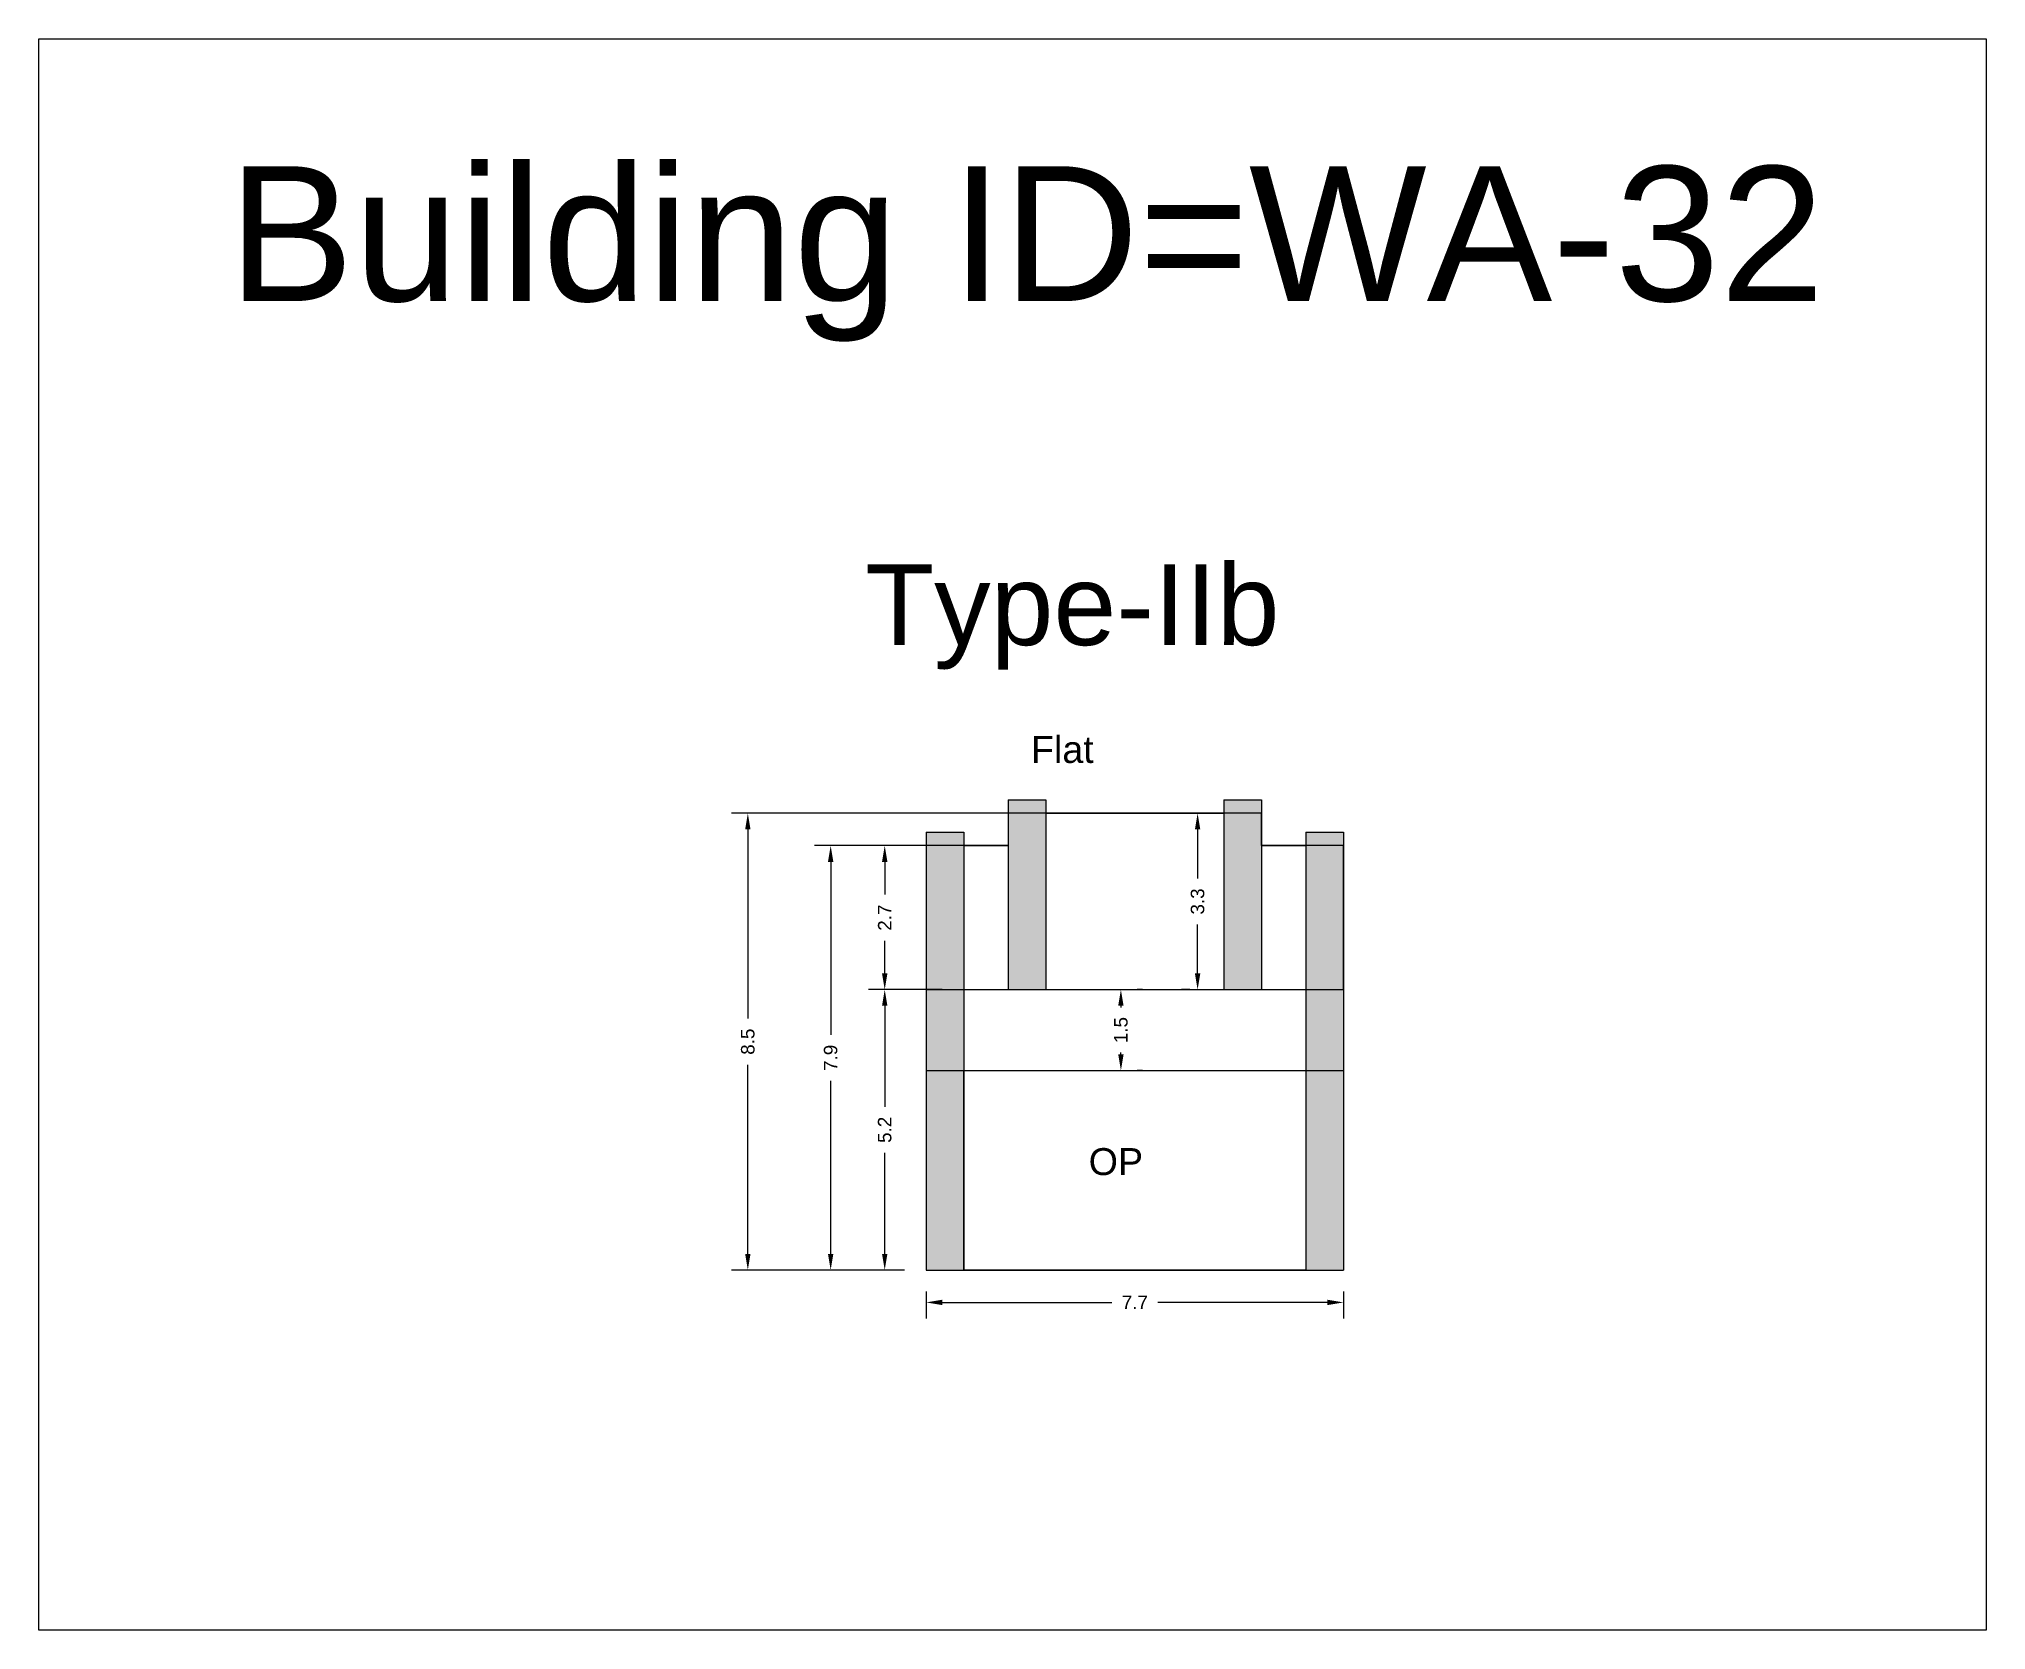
# Model space of a CAD drawing. Header units: metres. Extents: x 3416649 to 3417136, y -6712926 to -6712690.
# Drawn here: x 3416685.8 to 3416721.91, y -6712880.05 to -6712850.54 of the extents above; entities that cross this region are included whole.
import ezdxf

# ---------------------------------------------------------------- set-up
doc = ezdxf.new("R2010")
doc.units = ezdxf.units.M
doc.linetypes.add('ACAD_ISO02W100', pattern=[15, 12, -3])
doc.layers.add('Dotted', color=7, linetype='ACAD_ISO02W100', plot=False)
doc.styles.get("Standard").update_dxf_attribs({"font": 'arial.ttf'})
doc.dimstyles.new('ISO-25', dxfattribs={"dimtxt": 0.25, "dimasz": 0.3, "dimexe": 0.3, "dimexo": 0.4, "dimgap": 0.2, "dimtad": 0, "dimdec": 1, "dimdsep": 46, "dimtxsty": 'Standard', "dimcen": 2.5, "dimadec": 0, "dimazin": 0, "dimtfac": 1, "dimtdec": 1, "dimtmove": 0, "dimatfit": 3, "dimfxl": 1, "dimarcsym": 0})

# ---------------------------------------------------------------- blocks, each defined once
blk = doc.blocks.new('*D255')
at = {"color": 0, "lineweight": -2, "transparency": 16777216}
for p, q in [((3416707.14, -6712864.903), (3416706.985, -6712864.903)), ((3416707.285, -6712865.203), (3416707.285, -6712866.11)), ((3416707.285, -6712867.873), (3416707.285, -6712866.965)), ((3416707.14, -6712868.173), (3416706.985, -6712868.173))]:
    blk.add_line(p, q, dxfattribs=at)
at = {"color": 0, "transparency": 16777216}
for points in [[(3416707.235, -6712865.203), (3416707.335, -6712865.203), (3416707.285, -6712864.903)], [(3416707.235, -6712867.873), (3416707.335, -6712867.873), (3416707.285, -6712868.173)]]:
    blk.add_solid(points, dxfattribs=at)
at = {"layer": 'Defpoints', "color": 0, "transparency": 16777216}
for p in [(3416707.285, -6712864.903), (3416707.54, -6712864.903), (3416707.54, -6712868.173)]:
    blk.add_point(p, dxfattribs=at)
at = {"color": 0, "transparency": 16777216, "insert": (3416707.285, -6712866.538), "char_height": 0.25, "attachment_point": 5, "rotation": 90}
blk.add_mtext('3.3', dxfattribs=at)
blk = doc.blocks.new('*D256')
at = {"color": 0, "lineweight": -2, "transparency": 16777216}
for p, q in [((3416706.263, -6712868.173), (3416706.163, -6712868.173)), ((3416705.863, -6712868.473), (3416705.863, -6712868.506)), ((3416705.863, -6712869.373), (3416705.863, -6712869.34)), ((3416706.263, -6712869.673), (3416706.163, -6712869.673))]:
    blk.add_line(p, q, dxfattribs=at)
at = {"color": 0, "transparency": 16777216}
for points in [[(3416705.813, -6712868.473), (3416705.913, -6712868.473), (3416705.863, -6712868.173)], [(3416705.813, -6712869.373), (3416705.913, -6712869.373), (3416705.863, -6712869.673)]]:
    blk.add_solid(points, dxfattribs=at)
at = {"layer": 'Defpoints', "color": 0, "transparency": 16777216}
for p in [(3416705.863, -6712868.173), (3416705.863, -6712869.673), (3416705.863, -6712869.673)]:
    blk.add_point(p, dxfattribs=at)
at = {"color": 0, "transparency": 16777216, "insert": (3416705.863, -6712868.923), "char_height": 0.25, "attachment_point": 5, "rotation": 90}
blk.add_mtext('1.5', dxfattribs=at)
blk = doc.blocks.new('*D257')
at = {"color": 0, "lineweight": -2, "transparency": 16777216}
for p, q in [((3416702.551, -6712868.173), (3416701.183, -6712868.173)), ((3416701.483, -6712868.473), (3416701.483, -6712870.347)), ((3416701.483, -6712873.073), (3416701.483, -6712871.199)), ((3416701.851, -6712873.373), (3416701.183, -6712873.373))]:
    blk.add_line(p, q, dxfattribs=at)
at = {"color": 0, "transparency": 16777216}
for points in [[(3416701.433, -6712868.473), (3416701.533, -6712868.473), (3416701.483, -6712868.173)], [(3416701.433, -6712873.073), (3416701.533, -6712873.073), (3416701.483, -6712873.373)]]:
    blk.add_solid(points, dxfattribs=at)
at = {"layer": 'Defpoints', "color": 0, "transparency": 16777216}
for p in [(3416701.483, -6712868.173), (3416702.951, -6712868.173), (3416702.251, -6712873.373)]:
    blk.add_point(p, dxfattribs=at)
at = {"color": 0, "transparency": 16777216, "insert": (3416701.483, -6712870.773), "char_height": 0.25, "attachment_point": 5, "rotation": 90}
blk.add_mtext('5.2', dxfattribs=at)
blk = doc.blocks.new('*D258')
at = {"color": 0, "lineweight": -2, "transparency": 16777216}
for p, q in [((3416702.551, -6712865.503), (3416700.181, -6712865.503)), ((3416700.481, -6712865.803), (3416700.481, -6712869.011)), ((3416700.481, -6712873.073), (3416700.481, -6712869.865)), ((3416701.851, -6712873.373), (3416700.181, -6712873.373))]:
    blk.add_line(p, q, dxfattribs=at)
at = {"color": 0, "transparency": 16777216}
for points in [[(3416700.431, -6712865.803), (3416700.531, -6712865.803), (3416700.481, -6712865.503)], [(3416700.431, -6712873.073), (3416700.531, -6712873.073), (3416700.481, -6712873.373)]]:
    blk.add_solid(points, dxfattribs=at)
at = {"layer": 'Defpoints', "color": 0, "transparency": 16777216}
for p in [(3416700.481, -6712865.503), (3416702.951, -6712865.503), (3416702.251, -6712873.373)]:
    blk.add_point(p, dxfattribs=at)
at = {"color": 0, "transparency": 16777216, "insert": (3416700.481, -6712869.438), "char_height": 0.25, "attachment_point": 5, "rotation": 90}
blk.add_mtext('7.9', dxfattribs=at)
blk = doc.blocks.new('*D259')
at = {"color": 0, "lineweight": -2, "transparency": 16777216}
for p, q in [((3416702.961, -6712865.503), (3416701.183, -6712865.503)), ((3416701.483, -6712865.803), (3416701.483, -6712866.408)), ((3416701.483, -6712867.873), (3416701.483, -6712867.268)), ((3416701.883, -6712868.173), (3416701.783, -6712868.173))]:
    blk.add_line(p, q, dxfattribs=at)
at = {"color": 0, "transparency": 16777216}
for points in [[(3416701.433, -6712865.803), (3416701.533, -6712865.803), (3416701.483, -6712865.503)], [(3416701.433, -6712867.873), (3416701.533, -6712867.873), (3416701.483, -6712868.173)]]:
    blk.add_solid(points, dxfattribs=at)
at = {"layer": 'Defpoints', "color": 0, "transparency": 16777216}
for p in [(3416701.483, -6712865.503), (3416703.361, -6712865.503), (3416701.483, -6712868.173)]:
    blk.add_point(p, dxfattribs=at)
at = {"color": 0, "transparency": 16777216, "insert": (3416701.483, -6712866.838), "char_height": 0.25, "attachment_point": 5, "rotation": 90}
blk.add_mtext('2.7', dxfattribs=at)
blk = doc.blocks.new('*D260')
at = {"color": 0, "lineweight": -2, "transparency": 16777216}
for p, q in [((3416706.16, -6712864.903), (3416698.645, -6712864.903)), ((3416698.945, -6712865.203), (3416698.945, -6712868.709)), ((3416698.945, -6712873.073), (3416698.945, -6712869.567)), ((3416701.851, -6712873.373), (3416698.645, -6712873.373))]:
    blk.add_line(p, q, dxfattribs=at)
at = {"color": 0, "transparency": 16777216}
for points in [[(3416698.895, -6712865.203), (3416698.995, -6712865.203), (3416698.945, -6712864.903)], [(3416698.895, -6712873.073), (3416698.995, -6712873.073), (3416698.945, -6712873.373)]]:
    blk.add_solid(points, dxfattribs=at)
at = {"layer": 'Defpoints', "color": 0, "transparency": 16777216}
for p in [(3416698.945, -6712864.903), (3416706.56, -6712864.903), (3416702.251, -6712873.373)]:
    blk.add_point(p, dxfattribs=at)
at = {"color": 0, "transparency": 16777216, "insert": (3416698.945, -6712869.138), "char_height": 0.25, "attachment_point": 5, "rotation": 90}
blk.add_mtext('8.5', dxfattribs=at)
blk = doc.blocks.new('*D261')
at = {"color": 0, "lineweight": -2, "transparency": 16777216}
for p, q in [((3416702.251, -6712873.773), (3416702.251, -6712874.273)), ((3416709.991, -6712873.773), (3416709.991, -6712874.273)), ((3416702.551, -6712873.973), (3416705.695, -6712873.973)), ((3416709.691, -6712873.973), (3416706.548, -6712873.973))]:
    blk.add_line(p, q, dxfattribs=at)
at = {"color": 0, "transparency": 16777216}
for points in [[(3416702.551, -6712873.923), (3416702.551, -6712874.023), (3416702.251, -6712873.973)], [(3416709.691, -6712873.923), (3416709.691, -6712874.023), (3416709.991, -6712873.973)]]:
    blk.add_solid(points, dxfattribs=at)
at = {"layer": 'Defpoints', "color": 0, "transparency": 16777216}
for p in [(3416702.251, -6712873.373), (3416709.991, -6712873.373), (3416709.991, -6712873.973)]:
    blk.add_point(p, dxfattribs=at)
at = {"color": 0, "transparency": 16777216, "insert": (3416706.121, -6712873.973), "char_height": 0.25, "attachment_point": 5}
blk.add_mtext('7.7', dxfattribs=at)

msp = doc.modelspace()

# ---------------------------------------------------------------- hatches: boundary and pattern name
h = msp.add_hatch(color=256)
h.dxf.hatch_style = 1
h.paths.add_polyline_path([(3416709.991, -6712865.253), (3416709.291, -6712865.253), (3416709.291, -6712868.173), (3416709.991, -6712868.173)])
h.paths.add_polyline_path([(3416709.991, -6712868.173), (3416709.291, -6712868.173), (3416709.291, -6712873.373), (3416709.991, -6712873.373)])
h.paths.add_polyline_path([(3416708.471, -6712864.653), (3416707.771, -6712864.653), (3416707.771, -6712868.173), (3416708.471, -6712868.173)])
h.paths.add_polyline_path([(3416704.471, -6712864.653), (3416703.771, -6712864.653), (3416703.771, -6712868.173), (3416704.471, -6712868.173)])
h.paths.add_polyline_path([(3416702.951, -6712865.253), (3416702.251, -6712865.253), (3416702.251, -6712868.173), (3416702.951, -6712868.173)])
h.paths.add_polyline_path([(3416702.951, -6712868.173), (3416702.251, -6712868.173), (3416702.251, -6712873.373), (3416702.951, -6712873.373)])

# ---------------------------------------------------------------- linework, layer by layer
for points in [[(3416685.8, -6712850.542), (3416721.906, -6712850.542), (3416721.906, -6712880.049), (3416685.8, -6712880.049)], [(3416709.991, -6712868.173), (3416709.991, -6712865.503), (3416708.471, -6712865.503), (3416708.471, -6712864.903), (3416703.771, -6712864.903), (3416703.771, -6712865.503), (3416702.251, -6712865.503), (3416702.251, -6712868.173)], [(3416702.951, -6712869.673), (3416709.291, -6712869.673), (3416709.291, -6712873.373), (3416702.951, -6712873.373)]]:
    msp.add_lwpolyline(points, close=True)
for points in [[(3416703.771, -6712864.653), (3416704.471, -6712864.653)], [(3416703.771, -6712864.653), (3416703.771, -6712868.173)], [(3416704.471, -6712864.653), (3416704.471, -6712868.173)], [(3416707.771, -6712864.653), (3416707.771, -6712868.173)], [(3416707.771, -6712864.653), (3416708.471, -6712864.653)], [(3416708.471, -6712864.653), (3416708.471, -6712868.173)], [(3416704.471, -6712864.903), (3416707.771, -6712864.903)], [(3416702.251, -6712865.253), (3416702.951, -6712865.253)], [(3416702.251, -6712865.253), (3416702.251, -6712873.373)], [(3416702.951, -6712865.253), (3416702.951, -6712873.373)], [(3416702.951, -6712865.503), (3416703.771, -6712865.503)], [(3416708.471, -6712865.503), (3416709.291, -6712865.503)], [(3416709.291, -6712865.253), (3416709.291, -6712873.373)], [(3416709.291, -6712865.253), (3416709.991, -6712865.253)], [(3416709.991, -6712865.253), (3416709.991, -6712873.373)], [(3416702.251, -6712869.673), (3416709.991, -6712869.673)], [(3416702.251, -6712873.373), (3416709.991, -6712873.373)]]:
    msp.add_lwpolyline(points)
at = {"layer": 'Dotted', "ltscale": 0.02}
msp.add_lwpolyline([(3416702.251, -6712868.173), (3416709.991, -6712868.173)], dxfattribs=at)

# ---------------------------------------------------------------- texts
at = {"attachment_point": 1}
for s, heights, insert, char_height in [('Building ID=WA-32', [0.517], (3416689.31, -6712852.903), 2.5), ('Type-IIb ', [0.517], (3416701.119, -6712860.284), 1.5), ('Flat', [0], (3416704.195, -6712863.469), 0.5), ('OP', [0], (3416705.265, -6712871.112), 0.5)]:
    msp.add_mtext_dynamic_manual_height_columns(s, width=67.86454, gutter_width=12.5, heights=heights, dxfattribs=dict(at, insert=insert, char_height=char_height))

# ---------------------------------------------------------------- dimensions: what is measured, and where the dimension line sits
for base, p1, p2, picture, middle in [((3416698.945, -6712864.903), (3416702.251, -6712873.373), (3416706.56, -6712864.903), '*D260', (3416698.945, -6712869.138)), ((3416707.285, -6712864.903), (3416707.54, -6712868.173), (3416707.54, -6712864.903), '*D255', (3416707.285, -6712866.538)), ((3416700.481, -6712865.503), (3416702.251, -6712873.373), (3416702.951, -6712865.503), '*D258', (3416700.481, -6712869.438)), ((3416701.483, -6712865.503), (3416701.483, -6712868.173), (3416703.361, -6712865.503), '*D259', (3416701.483, -6712866.838)), ((3416701.483, -6712868.173), (3416702.251, -6712873.373), (3416702.951, -6712868.173), '*D257', (3416701.483, -6712870.773))]:
    dim = msp.add_linear_dim(base=base, p1=p1, p2=p2, angle=90, dimstyle='ISO-25')
    dim.commit()
    dim.dimension.update_dxf_attribs({"geometry": picture, "text_midpoint": middle})
dim = msp.add_linear_dim(base=(3416705.863, -6712869.673), p1=(3416705.863, -6712868.173), p2=(3416705.863, -6712869.673), angle=90, dimstyle='ISO-25')
dim.commit()
dim.dimension.update_dxf_attribs({"geometry": '*D256', "text_midpoint": (3416705.863, -6712868.923), "dimtype": 160})
dim = msp.add_linear_dim(base=(3416709.991, -6712873.973), p1=(3416702.251, -6712873.373), p2=(3416709.991, -6712873.373), dimstyle='ISO-25')
dim.commit()
dim.dimension.update_dxf_attribs({"geometry": '*D261', "text_midpoint": (3416706.121, -6712873.973)})

doc.saveas('drawing.dxf')
